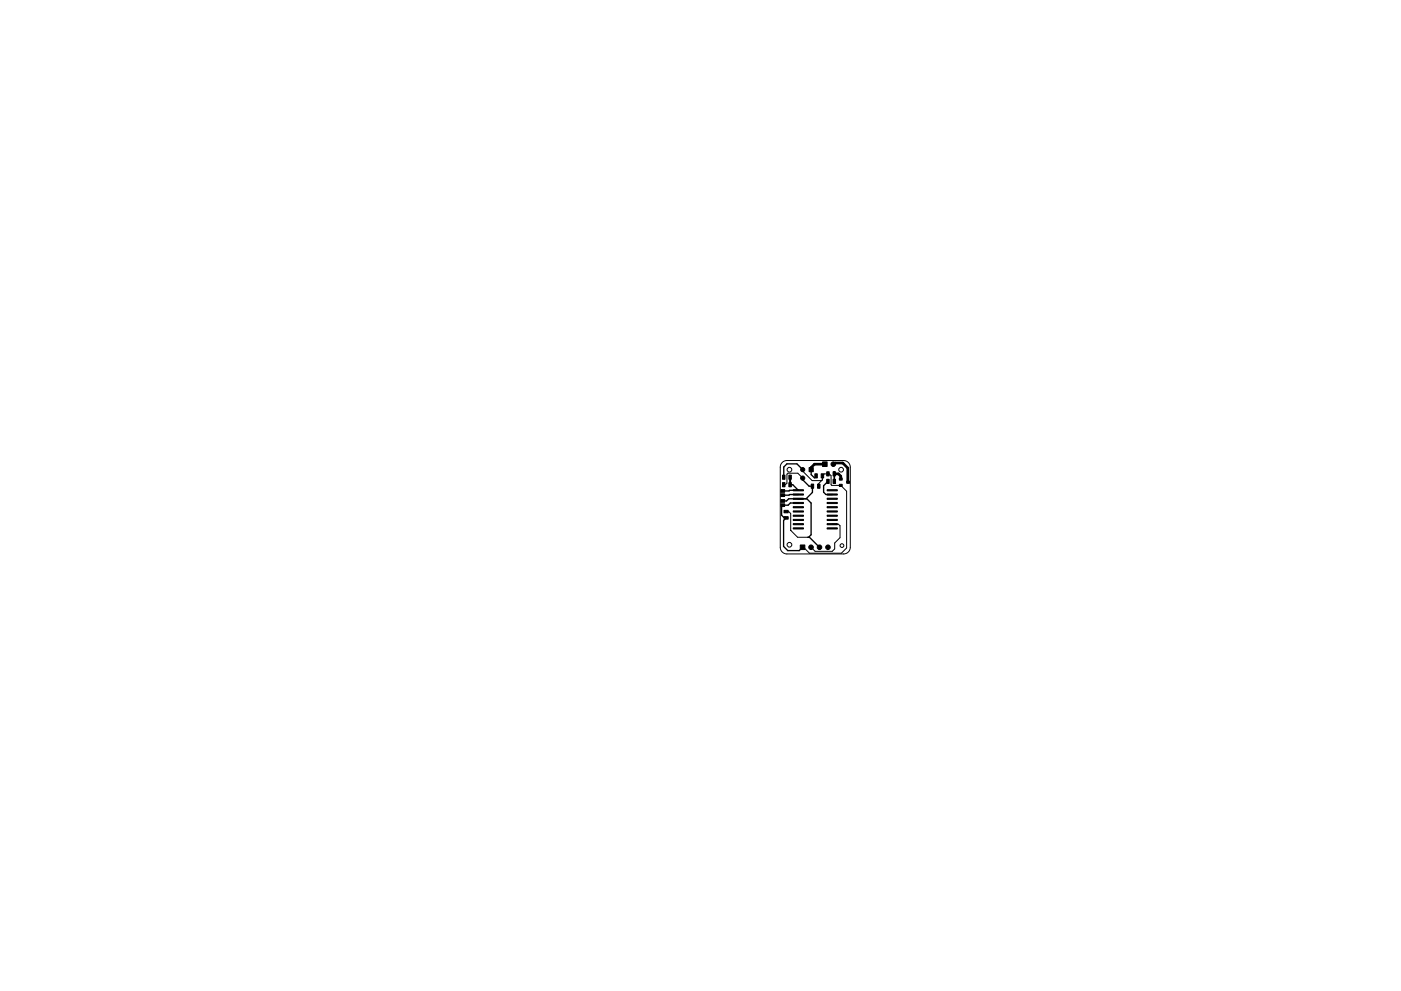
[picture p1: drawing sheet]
<svg xmlns="http://www.w3.org/2000/svg" width="420mm" height="297mm" viewBox="0 0 420 297" stroke-linecap="round" stroke-linejoin="round" font-family="sans-serif">
<g fill="none" stroke="#000" stroke-width=".3">
<path d="M234.6 138.6l.7-.4 .7-.2h17a2 2 0 0 1 2 2v24a2 2 0 0 1-2 2h-17a2 2 0 0 1-2-2v-24l.2-.8zM235.8 153.3h.7l.6 .6v5.1M237.1 159l2.1 2h3M240.7 143.3l-1.4-1.5h-3l-.3 .3v2.7l-.5 .5h-.5M240.7 140.8v.4l2.9 2.9h2.8M245.6 145.7v-.8l1-1.1v-1.2l.6-.6h1.5l.5 .6v2.7l.2 .2h2.8l1.7 1.7v17l-1.6 1.6h-9.5l-1.8-1.8h-.3M249.6 157.1h1.8l.5 .5v3.6l-1.6 1.6v1.7l-.7 .8h-5.1l-1.3-1.3M251.5 142l.7 .7v.9"/>
<circle cx="236.7" cy="140.8" r=".71"/>
<circle cx="252.2" cy="140.8" r=".71"/>
<circle cx="236.7" cy="163.3" r=".71"/>
<circle cx="252.5" cy="163.5" r=".56"/>
</g>
<g fill="#000" stroke="#000" stroke-width=".3">
<path d="M246.7 138.4h1.4v1.4h-1.4zM234.2 146.7h1.1v.9h-1.1zM234.2 148h1.1v.8h-1.1zM234.2 149.7h1.1v.9h-1.1zM234.2 151h1.1v.8h-1.1zM234.7 144.7h.7v1.2h-.7zM235.1 153h1.3v.7h-1.3zM235.1 154.9h1.3v.7h-1.3zM234.7 142.4h.7v1.3h-.7zM236.6 144.7h.7v1.2h-.7zM236.6 142.4h.7v1.3h-.7zM237.9 150.6h3v.3h-3z"/>
<path d="M237.9 149.3h3v.4h-3zM237.9 148.1h3v.3h-3zM237.9 146.8h3v.3h-3zM237.9 151.9h3v.3h-3zM237.9 153.1h3v.4h-3zM237.9 154.4h3v.3h-3zM237.9 155.7h3v.3h-3zM237.9 156.9h3v.4h-3zM237.9 158.2h3v.4h-3zM242.6 140.1h1.3v1.3h-1.3zM243.3 145.1h.7v1.3h-.7zM244.4 142h.7v1.3h-.7z"/>
<path d="M245.2 145.1h.7v1.3h-.7zM246.3 142h.7v1.3h-.7zM248.1 158.2h3v.4h-3zM248.1 156.9h3v.4h-3zM248.1 155.7h3v.3h-3zM248.1 154.4h3v.3h-3zM248.1 153.1h3v.4h-3zM248.1 151.9h3v.3h-3zM248.1 150.6h3v.3h-3zM248.1 149.3h3v.4h-3zM248.1 148.1h3v.3h-3zM248.1 146.8h3v.3h-3z"/>
<path d="M247.9 143.7h.8v1.2h-.8zM247.9 141.4h.8v1.3h-.8zM249.8 143.7h.8v1.2h-.8zM249.8 141.4h.8v1.3h-.8zM251.7 145.2h.9v.6h-.9zM251.7 143.3h.9v.6h-.9zM253.9 144.2h.9v.7h-.9zM240 163.3h1.4v1.4h-1.4z"/>
<circle cx="249.9" cy="139.1" r=".69"/>
<circle cx="240.7" cy="140.8" r=".62"/>
<circle cx="240.7" cy="143.3" r=".62"/>
<circle cx="243.2" cy="164" r=".69"/>
<circle cx="245.8" cy="164" r=".69"/>
<circle cx="248.3" cy="164" r=".69"/>
</g>
<path d="M234.8 150.2h1.1l.6-.7h5.5l1.2 1.3v9.5l-.7 .7M237 145.3h.8l1.6 1.7-4.6 .2M239.4 148.2l-4.6 .2M239.4 150.8h-2.4l-.6 .6h-1.6l-.4 .4v2.6l.6 .6 .8 .2-.8 .8v7.8l1.2 1.2h3.5l1-1M240.7 143.3v.5l1.9 1.9h1v1.9l-1.8 1.9M240.7 140.8l-1.7-1.8h-3l-1 1v3M243.3 140.8v1.5l1 1M248.3 144.3l-1.3 1.3v1.9l.7 .7h1.9M254.2 140.3l.2 4.2M242.2 161h.6l3 3M245.8 164h.1" fill="none" stroke="#000" stroke-width=".4"/>
<path d="M247.4 139.1h-3.1l-1 1v.7M249.9 139.1l.6-.3h2.3l1.4 1.5 .2 4.2M250.2 142h1.3l.7 .7v.9" fill="none" stroke="#000" stroke-width=".8"/>
<path d="M237 143v2.3" fill="none" stroke="#000" stroke-width=".6"/>
<path d="M250.2 141.4v2.9" fill="none" stroke="#000" stroke-width=".5"/>
</svg>
